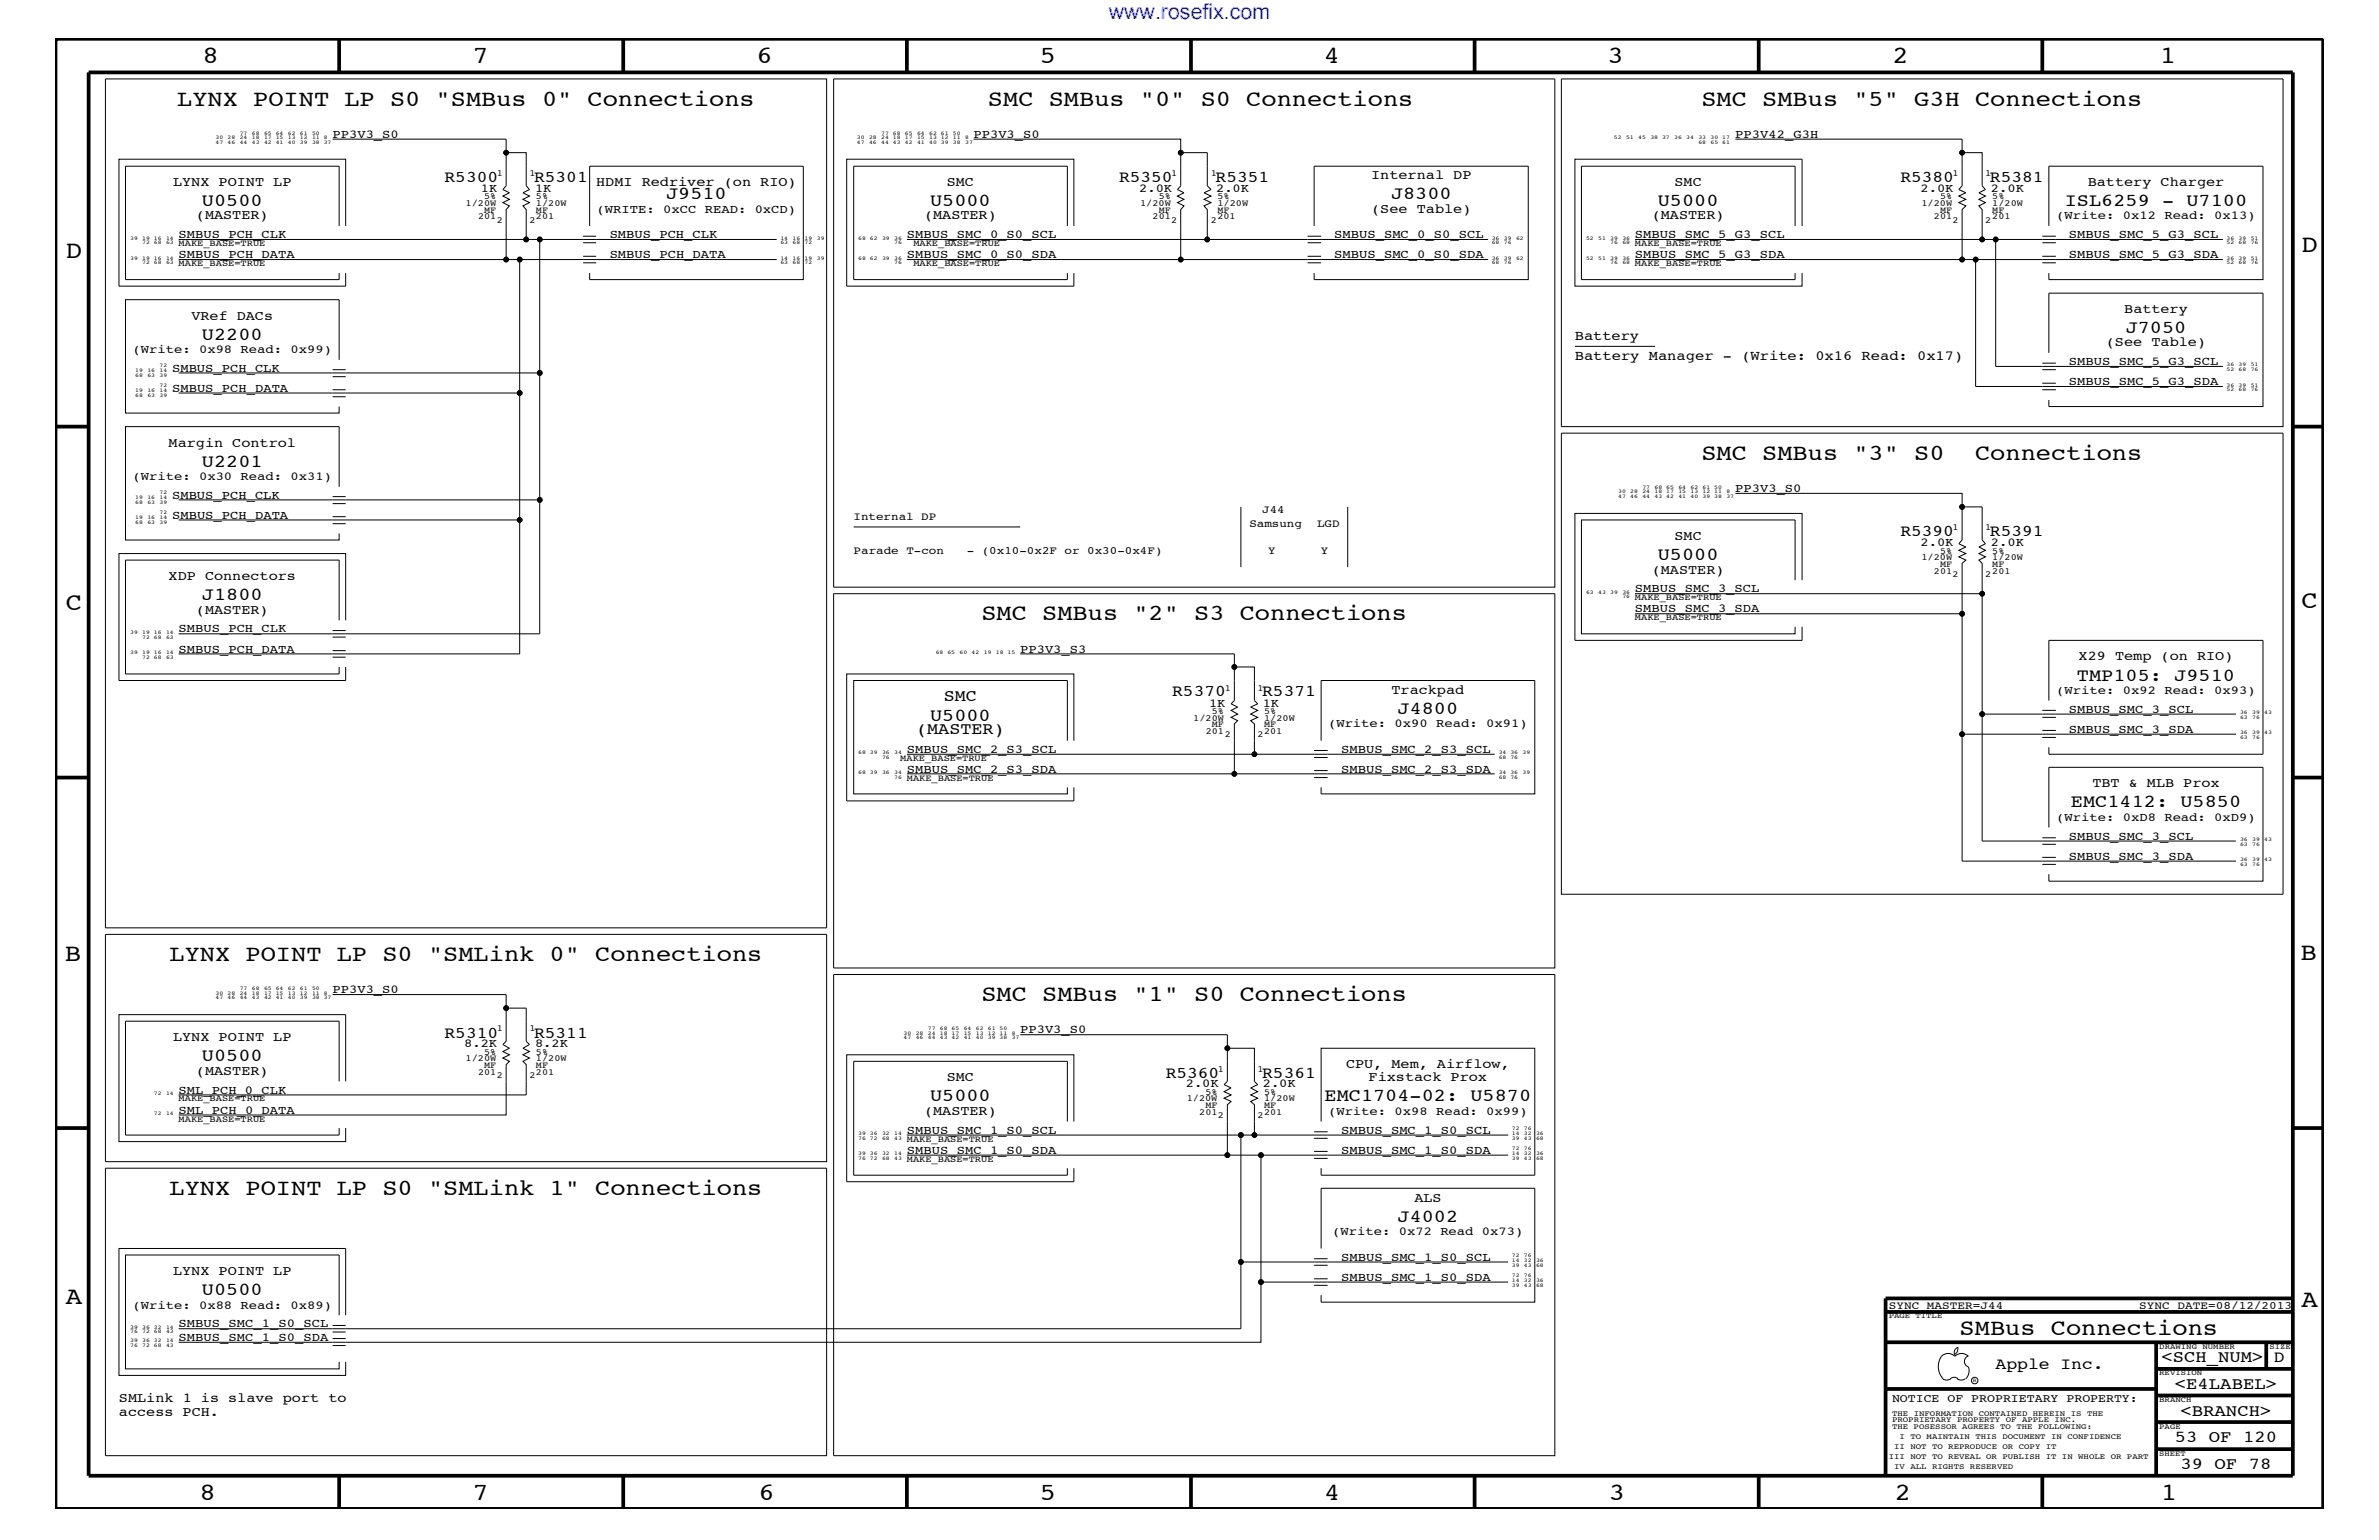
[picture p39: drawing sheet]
<svg xmlns="http://www.w3.org/2000/svg" width="432mm" height="279mm" viewBox="0 0 432 279" stroke-linecap="round" stroke-linejoin="round" font-family="sans-serif">
<defs><g id="words">
<g font-size="4.5">
<text x="36.7" y="11.5">8</text>
<text x="85.8" y="11.5">7</text>
<text x="137.3" y="11.5">6</text>
<text x="188.7" y="11.5">5</text>
<text x="240.3" y="11.5">4</text>
<text x="291.8" y="11.5">3</text>
<text x="343.5" y="11.5">2</text>
<text x="392" y="11.5">1</text>
<text x="11.9" y="46.8">D</text>
<text x="417.7" y="45.7">D</text>
<text x="11.9" y="110.6">C</text>
<text x="417.7" y="110.4">C</text>
<text x="11.8" y="174.3">B</text>
<text x="417.6" y="174.2">B</text>
<text x="11.9" y="236.7">A</text>
<text x="417.7" y="237.1">A</text>
<text x="36.2" y="272.1">8</text>
<text x="85.8" y="272.1">7</text>
<text x="137.7" y="272.1">6</text>
<text x="188.7" y="272.1">5</text>
<text x="240.4" y="272.1">4</text>
<text x="292" y="272.1">3</text>
<text x="343.9" y="272.1">2</text>
<text x="392.2" y="272.1">1</text>
</g>
<g font-size="4.1">
<text x="32.2" y="19.2">LYNX POINT LP S0 &quot;SMBus 0&quot; Connections</text>
<text x="179.3" y="19.2">SMC SMBus &quot;0&quot; S0 Connections</text>
<text x="308.8" y="19.2">SMC SMBus &quot;5&quot; G3H Connections</text>
<text x="308.8" y="83.5">SMC SMBus &quot;3&quot; S0</text>
<text x="358.5" y="83.5">Connections</text>
<text x="178.1" y="112.6">SMC SMBus &quot;2&quot; S3 Connections</text>
<text x="30.8" y="174.4">LYNX POINT LP S0 &quot;SMLink 0&quot; Connections</text>
<text x="178.1" y="181.6">SMC SMBus &quot;1&quot; S0 Connections</text>
<text x="30.8" y="216.9">LYNX POINT LP S0 &quot;SMLink 1&quot; Connections</text>
<text x="355.7" y="242.3">SMBus Connections</text>
</g>
<text font-size="3.9" fill="#00f" x="201.2" y="3.5">www.rosefix.com</text>
<g font-size="3.3">
<text x="36.7" y="37.4">U0500</text>
<text x="120.9" y="36.2">J9510</text>
<text x="168.8" y="37.4">U5000</text>
<text x="252.5" y="36.2">J8300</text>
<text x="300.9" y="37.4">U5000</text>
<text x="374.8" y="37.4">ISL6259 - U7100</text>
<text x="36.7" y="61.7">U2200</text>
<text x="385.8" y="60.4">J7050</text>
<text x="36.7" y="84.7">U2201</text>
<text x="300.9" y="101.6">U5000</text>
<text x="36.7" y="108.9">J1800</text>
<text x="377" y="123.5">TMP105: J9510</text>
<text x="168.8" y="130.8">U5000</text>
<text x="253.7" y="129.6">J4800</text>
<text x="375.9" y="146.5">EMC1412: U5850</text>
<text x="36.7" y="192.6">U0500</text>
<text x="168.8" y="199.8">U5000</text>
<text x="240.4" y="199.8">EMC1704-02: U5870</text>
<text x="253.7" y="221.7">J4002</text>
<text x="36.7" y="235">U0500</text>
</g>
<g font-size="3">
<text x="80.7" y="33">R5300</text>
<text x="96.9" y="33">R5301</text>
<text x="203.1" y="33">R5350</text>
<text x="220.6" y="33">R5351</text>
<text x="344.9" y="33">R5380</text>
<text x="361.2" y="33">R5381</text>
<text x="344.9" y="97.3">R5390</text>
<text x="361.2" y="97.3">R5391</text>
<text x="171.3" y="127.1">SMC</text>
<text x="212.8" y="126.4">R5370</text>
<text x="229.1" y="126.4">R5371</text>
<text x="166.3" y="133.2">(MASTER)</text>
<text x="80.7" y="188.2">R5310</text>
<text x="96.9" y="188.2">R5311</text>
<text x="211.6" y="195.5">R5360</text>
<text x="229.1" y="195.5">R5361</text>
<text x="362.2" y="248.4">Apple Inc.</text>
<text x="392.3" y="247.1">&lt;SCH_NUM&gt;</text>
<text x="394.8" y="252">&lt;E4LABEL&gt;</text>
<text x="412.7" y="247.1">D</text>
<text x="395.8" y="256.8">&lt;BRANCH&gt;</text>
<text x="394.8" y="261.6">53 OF 120</text>
<text x="395.8" y="266.6">39 OF 78</text>
</g>
<g font-size="2.5">
<text x="31.4" y="33.7">LYNX POINT LP</text>
<text x="108.2" y="33.7">HDMI Redriver (on RIO)</text>
<text x="171.9" y="33.7">SMC</text>
<text x="248.9" y="32.5">Internal DP</text>
<text x="304" y="33.7">SMC</text>
<text x="378.9" y="33.7">Battery Charger</text>
<text x="35.6" y="39.8">(MASTER)</text>
<text x="167.7" y="39.8">(MASTER)</text>
<text x="248.9" y="38.6">(See Table)</text>
<text x="299.8" y="39.8">(MASTER)</text>
<text x="34.8" y="58">VRef DACs</text>
<text x="385.6" y="56.8">Battery</text>
<text x="285.8" y="61.7">Battery</text>
<text x="285.8" y="65.3">Battery Manager - (Write: 0x16 Read: 0x17)</text>
<text x="382.2" y="62.9">(See Table)</text>
<text x="30.6" y="81.1">Margin Control</text>
<text x="304" y="98">SMC</text>
<text x="30.6" y="105.3">XDP Connectors</text>
<text x="299.8" y="104.1">(MASTER)</text>
<text x="35.6" y="111.4">(MASTER)</text>
<text x="377.3" y="119.8">X29 Temp (on RIO)</text>
<text x="252.6" y="125.9">Trackpad</text>
<text x="379.8" y="142.9">TBT &amp; MLB Prox</text>
<text x="31.4" y="188.9">LYNX POINT LP</text>
<text x="35.6" y="195">(MASTER)</text>
<text x="171.9" y="196.2">SMC</text>
<text x="244.3" y="193.7">CPU, Mem, Airflow,</text>
<text x="248.4" y="196.2">Fixstack Prox</text>
<text x="167.7" y="202.3">(MASTER)</text>
<text x="256.7" y="218">ALS</text>
<text x="31.4" y="231.3">LYNX POINT LP</text>
<text x="21.6" y="256.8">access PCH.</text>
<text x="21.6" y="254.4">SMLink 1 is slave port to</text>
</g>
<g font-size="2.2">
<text x="60.4" y="25">PP3V3_S0</text>
<text x="176.7" y="25">PP3V3_S0</text>
<text x="315" y="25">PP3V42_G3H</text>
<text x="87.3" y="34.8">1K</text>
<text x="97.1" y="34.8">1K</text>
<text x="206.8" y="34.8">2.0K</text>
<text x="220.7" y="34.8">2.0K</text>
<text x="348.6" y="34.8">2.0K</text>
<text x="361.4" y="34.8">2.0K</text>
<text x="108.3" y="38.6">(WRITE: 0xCC READ: 0xCD)</text>
<text x="373.2" y="39.8">(Write: 0x12 Read: 0x13)</text>
<text x="32.4" y="43.2">SMBUS_PCH_CLK</text>
<text x="32.4" y="46.8">SMBUS_PCH_DATA</text>
<text x="110.7" y="46.8">SMBUS_PCH_DATA</text>
<text x="110.7" y="43.2">SMBUS_PCH_CLK</text>
<text x="164.6" y="46.8">SMBUS_SMC_0_S0_SDA</text>
<text x="164.6" y="43.2">SMBUS_SMC_0_S0_SCL</text>
<text x="242.1" y="46.8">SMBUS_SMC_0_S0_SDA</text>
<text x="242.1" y="43.2">SMBUS_SMC_0_S0_SCL</text>
<text x="296.8" y="46.8">SMBUS_SMC_5_G3_SDA</text>
<text x="296.8" y="43.2">SMBUS_SMC_5_G3_SCL</text>
<text x="375.5" y="43.2">SMBUS_SMC_5_G3_SCL</text>
<text x="375.5" y="46.8">SMBUS_SMC_5_G3_SDA</text>
<text x="24" y="64">(Write: 0x98 Read: 0x99)</text>
<text x="31.2" y="71.1">SMBUS_PCH_DATA</text>
<text x="31.2" y="67.5">SMBUS_PCH_CLK</text>
<text x="375.5" y="69.9">SMBUS_SMC_5_G3_SDA</text>
<text x="375.5" y="66.2">SMBUS_SMC_5_G3_SCL</text>
<text x="24" y="87.1">(Write: 0x30 Read: 0x31)</text>
<text x="315" y="89.3">PP3V3_S0</text>
<text x="31.2" y="90.5">SMBUS_PCH_CLK</text>
<text x="31.2" y="94.2">SMBUS_PCH_DATA</text>
<text x="348.6" y="99.1">2.0K</text>
<text x="361.4" y="99.1">2.0K</text>
<text x="296.8" y="107.5">SMBUS_SMC_3_SCL</text>
<text x="296.8" y="111.1">SMBUS_SMC_3_SDA</text>
<text x="32.4" y="114.8">SMBUS_PCH_CLK</text>
<text x="32.4" y="118.4">SMBUS_PCH_DATA</text>
<text x="185.2" y="118.4">PP3V3_S3</text>
<text x="373.2" y="125.9">(Write: 0x92 Read: 0x93)</text>
<text x="219.5" y="128.2">1K</text>
<text x="229.2" y="128.2">1K</text>
<text x="241" y="131.9">(Write: 0x90 Read: 0x91)</text>
<text x="375.5" y="129.3">SMBUS_SMC_3_SCL</text>
<text x="164.6" y="136.6">SMBUS_SMC_2_S3_SCL</text>
<text x="243.4" y="136.6">SMBUS_SMC_2_S3_SCL</text>
<text x="375.5" y="133">SMBUS_SMC_3_SDA</text>
<text x="164.6" y="140.2">SMBUS_SMC_2_S3_SDA</text>
<text x="243.4" y="140.2">SMBUS_SMC_2_S3_SDA</text>
<text x="373.2" y="149">(Write: 0xD8 Read: 0xD9)</text>
<text x="375.5" y="152.3">SMBUS_SMC_3_SCL</text>
<text x="375.5" y="156">SMBUS_SMC_3_SDA</text>
<text x="60.4" y="180.2">PP3V3_S0</text>
<text x="84.2" y="190">8.2K</text>
<text x="97.1" y="190">8.2K</text>
<text x="185.2" y="187.5">PP3V3_S0</text>
<text x="215.2" y="197.3">2.0K</text>
<text x="229.2" y="197.3">2.0K</text>
<text x="32.4" y="202">SML_PCH_0_DATA</text>
<text x="32.4" y="198.4">SML_PCH_0_CLK</text>
<text x="241" y="202.3">(Write: 0x98 Read: 0x99)</text>
<text x="164.6" y="205.7">SMBUS_SMC_1_S0_SCL</text>
<text x="164.6" y="209.3">SMBUS_SMC_1_S0_SDA</text>
<text x="243.4" y="205.7">SMBUS_SMC_1_S0_SCL</text>
<text x="243.4" y="209.3">SMBUS_SMC_1_S0_SDA</text>
<text x="241.8" y="224.1">(Write: 0x72 Read 0x73)</text>
<text x="243.4" y="232.4">SMBUS_SMC_1_S0_SDA</text>
<text x="243.4" y="228.7">SMBUS_SMC_1_S0_SCL</text>
<text x="24" y="237.4">(Write: 0x88 Read: 0x89)</text>
<text x="32.4" y="240.8">SMBUS_SMC_1_S0_SCL</text>
<text x="32.4" y="243.3">SMBUS_SMC_1_S0_SDA</text>
</g>
<text font-size="2.1" x="343.4" y="254.4">NOTICE OF PROPRIETARY PROPERTY:</text>
<g font-size="2">
<text x="154.9" y="94.3">Internal DP</text>
<text x="226.8" y="95.6">Samsung</text>
<text x="229.1" y="93.2">J44</text>
<text x="239.1" y="95.6">LGD</text>
<text x="154.9" y="100.4">Parade T-con</text>
<text x="175.5" y="100.4">- (0x10-0x2F or 0x30-0x4F)</text>
<text x="230.2" y="100.4">Y</text>
<text x="239.7" y="100.4">Y</text>
<text x="342.8" y="237.4">SYNC_MASTER=J44</text>
<text x="388.3" y="237.4">SYNC_DATE=08/12/2013</text>
</g>
<g font-size="1.7">
<text x="90.2" y="31.9">1</text>
<text x="96.1" y="31.9">1</text>
<text x="212.6" y="31.9">1</text>
<text x="219.8" y="31.9">1</text>
<text x="354.4" y="31.9">1</text>
<text x="360.3" y="31.9">1</text>
<text x="84.5" y="37.4">1/20W</text>
<text x="86.8" y="39.8">201</text>
<text x="87.9" y="36.2">5%</text>
<text x="87.9" y="38.6">MF</text>
<text x="90.2" y="40.4">2</text>
<text x="96.1" y="40.4">2</text>
<text x="97.3" y="37.4">1/20W</text>
<text x="97.3" y="38.6">MF</text>
<text x="97.3" y="39.8">201</text>
<text x="97.3" y="36.2">5%</text>
<text x="206.9" y="37.4">1/20W</text>
<text x="209.2" y="39.8">201</text>
<text x="210.3" y="36.2">5%</text>
<text x="210.3" y="38.6">MF</text>
<text x="212.6" y="40.4">2</text>
<text x="219.8" y="40.4">2</text>
<text x="221" y="37.4">1/20W</text>
<text x="221" y="36.2">5%</text>
<text x="221" y="39.8">201</text>
<text x="221" y="38.6">MF</text>
<text x="348.7" y="37.4">1/20W</text>
<text x="351" y="39.8">201</text>
<text x="352.1" y="38.6">MF</text>
<text x="352.1" y="36.2">5%</text>
<text x="354.4" y="40.4">2</text>
<text x="360.3" y="40.4">2</text>
<text x="361.6" y="38.6">MF</text>
<text x="361.6" y="39.8">201</text>
<text x="361.6" y="36.2">5%</text>
<text x="361.6" y="37.4">1/20W</text>
<text x="32.4" y="44.6">MAKE_BASE=TRUE</text>
<text x="165.8" y="44.6">MAKE_BASE=TRUE</text>
<text x="296.8" y="44.6">MAKE_BASE=TRUE</text>
<text x="32.4" y="48.3">MAKE_BASE=TRUE</text>
<text x="165.8" y="48.3">MAKE_BASE=TRUE</text>
<text x="296.8" y="48.3">MAKE_BASE=TRUE</text>
<text x="348.7" y="101.6">1/20W</text>
<text x="352.1" y="100.4">5%</text>
<text x="354.4" y="96.2">1</text>
<text x="360.3" y="96.2">1</text>
<text x="361.6" y="100.4">5%</text>
<text x="361.6" y="101.6">1/20W</text>
<text x="351" y="104.1">201</text>
<text x="352.1" y="102.9">MF</text>
<text x="354.4" y="104.7">2</text>
<text x="360.3" y="104.7">2</text>
<text x="361.6" y="102.9">MF</text>
<text x="361.6" y="104.1">201</text>
<text x="296.8" y="112.6">MAKE_BASE=TRUE</text>
<text x="296.8" y="108.9">MAKE_BASE=TRUE</text>
<text x="222.3" y="125.3">1</text>
<text x="228.3" y="125.3">1</text>
<text x="216.6" y="130.8">1/20W</text>
<text x="220" y="131.9">MF</text>
<text x="220" y="129.6">5%</text>
<text x="229.4" y="131.9">MF</text>
<text x="229.4" y="129.6">5%</text>
<text x="229.4" y="130.8">1/20W</text>
<text x="218.9" y="133.2">201</text>
<text x="222.3" y="133.8">2</text>
<text x="228.3" y="133.8">2</text>
<text x="229.4" y="133.2">201</text>
<text x="163.4" y="138">MAKE_BASE=TRUE</text>
<text x="164.6" y="141.7">MAKE_BASE=TRUE</text>
<text x="87.9" y="191.4">5%</text>
<text x="90.2" y="187.1">1</text>
<text x="96.1" y="187.1">1</text>
<text x="97.3" y="191.4">5%</text>
<text x="84.5" y="192.6">1/20W</text>
<text x="86.8" y="195">201</text>
<text x="87.9" y="193.7">MF</text>
<text x="90.2" y="195.6">2</text>
<text x="96.1" y="195.6">2</text>
<text x="97.3" y="193.7">MF</text>
<text x="97.3" y="195">201</text>
<text x="97.3" y="192.6">1/20W</text>
<text x="221.1" y="194.4">1</text>
<text x="228.3" y="194.4">1</text>
<text x="32.4" y="203.5">MAKE_BASE=TRUE</text>
<text x="32.4" y="199.8">MAKE_BASE=TRUE</text>
<text x="215.4" y="199.8">1/20W</text>
<text x="217.7" y="202.3">201</text>
<text x="218.8" y="198.7">5%</text>
<text x="218.8" y="201">MF</text>
<text x="221.1" y="202.9">2</text>
<text x="228.3" y="202.9">2</text>
<text x="229.4" y="199.8">1/20W</text>
<text x="229.4" y="198.7">5%</text>
<text x="229.4" y="202.3">201</text>
<text x="229.4" y="201">MF</text>
<text x="164.6" y="207.1">MAKE_BASE=TRUE</text>
<text x="164.6" y="210.8">MAKE_BASE=TRUE</text>
</g>
<g font-size="1.4">
<text x="342.8" y="239.2">PAGE TITLE</text>
<text x="391.9" y="244.7">DRAWING NUMBER</text>
<text x="411.9" y="244.7">SIZE</text>
<text x="391.9" y="249.5">REVISION</text>
<text x="343.4" y="256.8">THE INFORMATION CONTAINED HEREIN IS THE</text>
<text x="391.9" y="254.4">BRANCH</text>
<text x="343.4" y="258">PROPRIETARY PROPERTY OF APPLE INC.</text>
<text x="343.4" y="259.3">THE POSESSOR AGREES TO THE FOLLOWING:</text>
<text x="343.8" y="262.9">II NOT TO REPRODUCE OR COPY IT</text>
<text x="344.8" y="261.1">I TO MAINTAIN THIS DOCUMENT IN CONFIDENCE</text>
<text x="391.9" y="259.3">PAGE</text>
<text x="342.8" y="264.7">III NOT TO REVEAL OR PUBLISH IT IN WHOLE OR PART</text>
<text x="343.8" y="266.6">IV ALL RIGHTS RESERVED</text>
<text x="391.9" y="264.1">SHEET</text>
</g>
<g font-size="1">
<text x="39.1" y="25.3">30</text>
<text x="39.1" y="26.2">47</text>
<text x="41.3" y="25.3">28</text>
<text x="41.3" y="26.2">46</text>
<text x="43.5" y="25.3">24</text>
<text x="43.5" y="24.4">77</text>
<text x="43.5" y="26.2">44</text>
<text x="45.7" y="25.3">18</text>
<text x="45.7" y="26.2">43</text>
<text x="45.7" y="24.4">68</text>
<text x="47.9" y="25.3">17 15</text>
<text x="47.9" y="24.4">65 64</text>
<text x="47.9" y="26.2">42 41</text>
<text x="52.2" y="25.3">13</text>
<text x="52.2" y="26.2">40</text>
<text x="52.2" y="24.4">62</text>
<text x="54.4" y="25.3">12</text>
<text x="54.4" y="26.2">39</text>
<text x="54.4" y="24.4">61</text>
<text x="56.6" y="25.3">11 8</text>
<text x="56.6" y="26.2">38 37</text>
<text x="56.6" y="24.4">50</text>
<text x="155.5" y="25.3">30</text>
<text x="155.5" y="26.2">47</text>
<text x="157.7" y="25.3">28</text>
<text x="157.7" y="26.2">46</text>
<text x="159.9" y="25.3">24 18</text>
<text x="159.9" y="24.4">77 68</text>
<text x="159.9" y="26.2">44 43</text>
<text x="164.3" y="25.3">17</text>
<text x="164.3" y="26.2">42</text>
<text x="164.3" y="24.4">65</text>
<text x="166.5" y="25.3">15</text>
<text x="166.5" y="24.4">64</text>
<text x="166.5" y="26.2">41</text>
<text x="168.7" y="25.3">13 12</text>
<text x="168.7" y="26.2">40 39</text>
<text x="168.7" y="24.4">62 61</text>
<text x="173" y="25.3">11</text>
<text x="173" y="26.2">38</text>
<text x="173" y="24.4">50</text>
<text x="175.2" y="25.3">8</text>
<text x="175.2" y="26.2">37</text>
<text x="292.9" y="25.3">52</text>
<text x="295.1" y="25.3">51</text>
<text x="297.3" y="25.3">45</text>
<text x="299.6" y="25.3">38 37</text>
<text x="303.9" y="25.3">36</text>
<text x="306.1" y="25.3">34</text>
<text x="308.3" y="25.3">33</text>
<text x="308.3" y="26.2">68</text>
<text x="310.5" y="25.3">30 17</text>
<text x="310.5" y="26.2">65 61</text>
<text x="23.6" y="43.5">39</text>
<text x="23.6" y="47.1">39</text>
<text x="25.8" y="43.5">19 16</text>
<text x="25.8" y="44.3">72 68</text>
<text x="25.8" y="47.1">19 16</text>
<text x="25.8" y="47.9">72 68</text>
<text x="30.1" y="43.5">14</text>
<text x="30.1" y="44.3">63</text>
<text x="30.1" y="47.1">14</text>
<text x="30.1" y="47.9">63</text>
<text x="141.6" y="47.1">14</text>
<text x="141.6" y="47.9">63</text>
<text x="141.6" y="43.5">14</text>
<text x="141.6" y="44.3">63</text>
<text x="143.8" y="47.1">16</text>
<text x="143.8" y="47.9">68</text>
<text x="143.8" y="43.5">16</text>
<text x="143.8" y="44.3">68</text>
<text x="146" y="47.1">19</text>
<text x="146" y="47.9">72</text>
<text x="146.1" y="43.5">19</text>
<text x="146.1" y="44.3">72</text>
<text x="148.3" y="47.1">39</text>
<text x="148.3" y="43.5">39</text>
<text x="155.8" y="47.1">68 62</text>
<text x="155.8" y="43.5">68 62</text>
<text x="160.1" y="47.1">39</text>
<text x="160.1" y="43.5">39</text>
<text x="162.3" y="47.1">36</text>
<text x="162.3" y="47.9">76</text>
<text x="162.3" y="43.5">36</text>
<text x="162.3" y="44.3">76</text>
<text x="270.8" y="43.5">36</text>
<text x="270.8" y="44.3">68</text>
<text x="270.8" y="47.1">36</text>
<text x="270.8" y="47.9">68</text>
<text x="273" y="43.5">39</text>
<text x="273" y="44.3">76</text>
<text x="273" y="47.1">39</text>
<text x="273" y="47.9">76</text>
<text x="275.2" y="43.5">62</text>
<text x="275.2" y="47.1">62</text>
<text x="287.9" y="47.1">52</text>
<text x="287.9" y="43.5">52</text>
<text x="290.1" y="47.1">51</text>
<text x="290.1" y="43.5">51</text>
<text x="292.3" y="47.1">39</text>
<text x="292.3" y="47.9">76</text>
<text x="292.3" y="43.5">39</text>
<text x="292.3" y="44.3">76</text>
<text x="294.5" y="47.1">36</text>
<text x="294.5" y="47.9">68</text>
<text x="294.5" y="43.5">36</text>
<text x="294.5" y="44.3">68</text>
<text x="404.1" y="43.5">36</text>
<text x="404.1" y="44.3">52</text>
<text x="404.1" y="47.1">36</text>
<text x="404.1" y="47.9">52</text>
<text x="406.3" y="43.5">39</text>
<text x="406.3" y="44.3">68</text>
<text x="406.3" y="47.1">39</text>
<text x="406.3" y="47.9">68</text>
<text x="408.5" y="43.5">51</text>
<text x="408.5" y="44.3">76</text>
<text x="408.5" y="47.1">51</text>
<text x="408.5" y="47.9">76</text>
<text x="24.6" y="71.1">19</text>
<text x="24.6" y="72">68</text>
<text x="24.6" y="67.5">19</text>
<text x="24.6" y="68.3">68</text>
<text x="26.8" y="71.1">16</text>
<text x="26.8" y="72">63</text>
<text x="26.8" y="67.5">16</text>
<text x="26.8" y="68.3">63</text>
<text x="29" y="71.1">14</text>
<text x="29" y="72">39</text>
<text x="29" y="70.2">72</text>
<text x="29" y="67.5">14</text>
<text x="29" y="68.3">39</text>
<text x="29" y="66.6">72</text>
<text x="404.1" y="70.1">36</text>
<text x="404.1" y="71">52</text>
<text x="404.1" y="66.5">36</text>
<text x="404.1" y="67.3">52</text>
<text x="406.3" y="70.1">39</text>
<text x="406.3" y="71">68</text>
<text x="406.3" y="66.5">39</text>
<text x="406.3" y="67.3">68</text>
<text x="408.5" y="70.1">51</text>
<text x="408.5" y="71">76</text>
<text x="408.5" y="66.5">51</text>
<text x="408.5" y="67.3">76</text>
<text x="29" y="89.6">72</text>
<text x="293.7" y="89.5">30</text>
<text x="295.9" y="89.5">28</text>
<text x="298.1" y="89.5">24</text>
<text x="298.1" y="88.7">77</text>
<text x="300.3" y="89.5">18 17</text>
<text x="300.3" y="88.7">68 65</text>
<text x="304.6" y="89.5">15</text>
<text x="304.6" y="88.7">64</text>
<text x="306.8" y="89.5">13</text>
<text x="306.8" y="88.7">62</text>
<text x="309" y="89.5">12 11</text>
<text x="309" y="88.7">61 50</text>
<text x="313.4" y="89.5">8</text>
<text x="24.6" y="94.2">19</text>
<text x="24.6" y="95">68</text>
<text x="24.6" y="90.5">19</text>
<text x="24.6" y="91.4">68</text>
<text x="26.8" y="94.2">16</text>
<text x="26.8" y="95">63</text>
<text x="26.8" y="90.5">16</text>
<text x="26.8" y="91.4">63</text>
<text x="29" y="94.2">14</text>
<text x="29" y="95">39</text>
<text x="29" y="93.2">72</text>
<text x="29" y="90.5">14</text>
<text x="29" y="91.4">39</text>
<text x="293.7" y="90.4">47</text>
<text x="295.9" y="90.4">46</text>
<text x="298.1" y="90.4">44</text>
<text x="300.3" y="90.4">43 42</text>
<text x="304.6" y="90.4">41</text>
<text x="306.8" y="90.4">40</text>
<text x="309" y="90.4">39 38</text>
<text x="313.4" y="90.4">37</text>
<text x="287.9" y="107.7">63</text>
<text x="290.1" y="107.7">43</text>
<text x="292.3" y="107.7">39</text>
<text x="294.5" y="107.7">36</text>
<text x="294.5" y="108.6">76</text>
<text x="23.6" y="115">39</text>
<text x="23.6" y="118.6">39</text>
<text x="25.8" y="115">19 16</text>
<text x="25.8" y="115.8">72 68</text>
<text x="25.8" y="118.6">19 16</text>
<text x="25.8" y="119.5">72 68</text>
<text x="30.1" y="115">14</text>
<text x="30.1" y="115.8">63</text>
<text x="30.1" y="118.6">14</text>
<text x="30.1" y="119.5">63</text>
<text x="169.8" y="118.6">68 65</text>
<text x="174.2" y="118.6">60</text>
<text x="176.4" y="118.6">42</text>
<text x="178.6" y="118.6">19</text>
<text x="180.8" y="118.6">18 15</text>
<text x="406.6" y="129.6">36</text>
<text x="406.6" y="130.4">63</text>
<text x="408.8" y="129.6">39</text>
<text x="408.8" y="130.4">76</text>
<text x="411" y="129.6">43</text>
<text x="155.8" y="136.8">68 39</text>
<text x="160.1" y="136.8">36</text>
<text x="160.1" y="137.7">76</text>
<text x="162.3" y="136.8">34</text>
<text x="272" y="136.8">34 36</text>
<text x="272" y="137.7">68 76</text>
<text x="276.4" y="136.8">39</text>
<text x="406.6" y="133.2">36</text>
<text x="406.6" y="134.1">63</text>
<text x="408.8" y="133.2">39</text>
<text x="408.8" y="134.1">76</text>
<text x="411" y="133.2">43</text>
<text x="155.8" y="140.4">68 39</text>
<text x="160.1" y="140.4">36</text>
<text x="162.3" y="140.4">34</text>
<text x="162.3" y="141.3">76</text>
<text x="272" y="140.4">34 36</text>
<text x="272" y="141.3">68 76</text>
<text x="276.4" y="140.4">39</text>
<text x="406.6" y="152.6">36</text>
<text x="406.6" y="153.4">63</text>
<text x="408.8" y="152.6">39</text>
<text x="408.8" y="153.4">76</text>
<text x="411" y="152.6">43</text>
<text x="406.6" y="156.2">36</text>
<text x="406.6" y="157.1">63</text>
<text x="408.8" y="156.2">39</text>
<text x="408.8" y="157.1">76</text>
<text x="411" y="156.2">43</text>
<text x="43.5" y="179.6">77</text>
<text x="45.7" y="179.6">68</text>
<text x="47.9" y="179.6">65 64</text>
<text x="52.2" y="179.6">62</text>
<text x="54.4" y="179.6">61</text>
<text x="56.6" y="179.6">50</text>
<text x="39.1" y="180.5">30</text>
<text x="39.1" y="181.3">47</text>
<text x="41.3" y="180.5">28</text>
<text x="41.3" y="181.3">46</text>
<text x="43.5" y="180.5">24</text>
<text x="43.5" y="181.3">44</text>
<text x="45.7" y="180.5">18</text>
<text x="45.7" y="181.3">43</text>
<text x="47.9" y="180.5">17 15</text>
<text x="47.9" y="181.3">42 41</text>
<text x="52.2" y="180.5">13</text>
<text x="52.2" y="181.3">40</text>
<text x="54.4" y="180.5">12</text>
<text x="54.4" y="181.3">39</text>
<text x="56.6" y="180.5">11 8</text>
<text x="56.6" y="181.3">38 37</text>
<text x="164" y="188.6">47</text>
<text x="164" y="187.7">30</text>
<text x="166.2" y="187.7">28</text>
<text x="166.2" y="188.6">46</text>
<text x="168.4" y="187.7">24</text>
<text x="168.4" y="188.6">44</text>
<text x="168.4" y="186.9">77</text>
<text x="170.6" y="188.6">43 42</text>
<text x="170.6" y="187.7">18 17</text>
<text x="170.6" y="186.9">68 65</text>
<text x="174.9" y="187.7">15</text>
<text x="174.9" y="188.6">41</text>
<text x="174.9" y="186.9">64</text>
<text x="177.1" y="188.6">40</text>
<text x="177.1" y="187.7">13</text>
<text x="177.1" y="186.9">62</text>
<text x="179.3" y="187.7">12 11</text>
<text x="179.3" y="188.6">39 38</text>
<text x="179.3" y="186.9">61 50</text>
<text x="183.6" y="187.7">8</text>
<text x="183.6" y="188.6">37</text>
<text x="27.9" y="202.3">72</text>
<text x="27.9" y="198.7">72</text>
<text x="30.1" y="202.3">14</text>
<text x="30.1" y="198.7">14</text>
<text x="155.8" y="205.9">39 36</text>
<text x="155.8" y="206.8">76 72</text>
<text x="155.8" y="209.6">39 36</text>
<text x="160.1" y="205.9">32</text>
<text x="160.1" y="206.8">68</text>
<text x="160.1" y="209.6">32</text>
<text x="162.3" y="205.9">14</text>
<text x="162.3" y="206.8">43</text>
<text x="162.3" y="209.6">14</text>
<text x="274.4" y="205.9">14</text>
<text x="274.4" y="206.8">39</text>
<text x="274.4" y="205">72</text>
<text x="274.4" y="209.6">14</text>
<text x="274.4" y="208.6">72</text>
<text x="276.6" y="205.9">32</text>
<text x="276.6" y="206.8">43</text>
<text x="276.6" y="205">76</text>
<text x="276.6" y="209.6">32</text>
<text x="276.6" y="208.6">76</text>
<text x="278.8" y="205.9">36</text>
<text x="278.8" y="206.8">68</text>
<text x="278.8" y="209.6">36</text>
<text x="155.8" y="210.4">76 72</text>
<text x="160.1" y="210.4">68</text>
<text x="162.3" y="210.4">43</text>
<text x="274.4" y="210.4">39</text>
<text x="276.6" y="210.4">43</text>
<text x="278.8" y="210.4">68</text>
<text x="274.4" y="229">14</text>
<text x="274.4" y="229.8">39</text>
<text x="274.4" y="228">72</text>
<text x="274.4" y="232.6">14</text>
<text x="274.4" y="233.5">39</text>
<text x="274.4" y="231.7">72</text>
<text x="276.6" y="229">32</text>
<text x="276.6" y="229.8">43</text>
<text x="276.6" y="228">76</text>
<text x="276.6" y="232.6">32</text>
<text x="276.6" y="233.5">43</text>
<text x="276.6" y="231.7">76</text>
<text x="278.8" y="229">36</text>
<text x="278.8" y="229.8">68</text>
<text x="278.8" y="232.6">36</text>
<text x="278.8" y="233.5">68</text>
<text x="23.6" y="241.1">39</text>
<text x="23.6" y="241.9">76</text>
<text x="23.6" y="243.5">39</text>
<text x="23.6" y="244.4">76</text>
<text x="25.8" y="241.1">36 32</text>
<text x="25.8" y="241.9">72 68</text>
<text x="25.8" y="243.5">36 32</text>
<text x="25.8" y="244.4">72 68</text>
<text x="30.1" y="241.1">14</text>
<text x="30.1" y="241.9">43</text>
<text x="30.1" y="243.5">14</text>
<text x="30.1" y="244.4">43</text>
<text x="358.1" y="250.7">R</text>
</g>
</g></defs>
<g fill="none" stroke="#000" stroke-width=".18">
<path d="M19.1 14.3h130.9v154h-130.9zM151.3 14.3h130.9v92.2h-130.9zM283.4 14.3h131v63.1h-131zM60.4 25.2h31.5v2.5M176.7 25.2h37.6v2.5h4.8v6l.7 .7-1.3 .6 1.3 .6-1.3 .6 1.3 .6-1.3 .6 .6 .6v5.4M214.3 27.7v6l-.6 .7 1.2 .6-1.2 .6 1.2 .6-1.2 .6 1.2 .6-.6 .6v9.1h-49.7M315 25.2h41.1v2.5h3.7v6l.6 .7-1.2 .6 1.2 .6-1.2 .6 1.2 .6-1.2 .6 .6 .6v5.4M356.1 27.7v6l-.6 .7 1.3 .6-1.3 .6 1.3 .6-1.3 .6 1.3 .6-.7 .6v9.1h2.5M32.4 43.4h108.6M32.4 47.1h59.5M61.6 41v-10.8h-38.8v20.5h38.8v-1.2M62.7 41v-12.1h-41.1v23h41.1v-2.4"/>
<path d="M94.3 47.1v24.2M95.5 43.4v-5.4l-.6-.6 1.2-.6-1.2-.6 1.2-.6-1.2-.6 1.2-.6-.6-.7v-6h-3.6v6l-.6 .7 1.2 .6-1.2 .6 1.2 .6-1.2 .6 1.2 .6-.6 .6v9.1h49.1M98 43.4v24.3M105.8 47.7h2.4M105.8 46.5h2.4M105.8 44h2.4M105.8 42.9h2.4M107 41v-10.8h38.8v20.5h-38.8v-1.2M164.6 43.4h105.5M193.7 41v-10.8h-38.8v20.5h38.8v-1.2M194.9 41v-12.1h-41.2v23h41.2v-2.4M214.3 47.1h55.8"/>
<path d="M237.3 47.7h2.5M237.3 46.5h2.5M237.3 44h2.5M237.3 42.9h2.5M238.5 41v-10.8h38.9v20.5h-38.9v-1.2M296.8 47.1h59.3M296.8 43.4h106.7M325.8 41v-10.8h-38.8v20.5h38.8v-1.2M327.1 41v-12.1h-41.2v23h41.2v-2.4M358.6 47.1h44.9M358.6 47.1v23h44.9M362.2 43.4v23.1h41.3"/>
<path d="M370.7 47.7h2.4M370.7 46.5h2.4M370.7 44h2.4M370.7 42.9h2.4M371.9 41v-10.8h38.8v20.5h-38.8v-1.2M32.4 67.7h65.6v47.3h-65.6M32.4 71.3h61.9v47.3h-61.9M60.4 70.7h2.3M60.4 67.1h2.3M60.4 72h2.3M60.4 68.3h2.3M61.6 65.3v-10.9h-38.8v20.5h38.8v-1.1"/>
<path d="M283.4 78.6h131v83.6h-131zM285.9 62.8h14.5M370.7 70.7h2.4M370.7 69.5h2.4M370.7 67.1h2.4M370.7 65.9h2.4M371.9 64v-10.8h38.8v20.6h-38.8v-1.2M32.4 94.3h61.9M32.4 90.7h65.6M60.4 95h2.3M60.4 93.7h2.3M60.4 91.4h2.3"/>
<path d="M60.4 90.1h2.3M61.6 88.3v-10.9h-38.8v20.6h38.8v-1.2M154.9 95.6h30.3M225.2 92v10.9M244.6 92v10.9M315 89.5h41.1v2.5h3.7v6l.6 .7-1.2 .5 1.2 .6-1.2 .6 1.2 .6-1.2 .6 .6 .6v50.4h46M356.1 92v6l-.6 .7 1.3 .5-1.3 .6 1.3 .6-1.3 .6 1.3 .6-.7 .6v31M60.4 115.6h2.3M60.4 114.4h2.3M60.4 119.2h2.3M60.4 118h2.3M61.6 112.5v-10.9h-38.8v20.7h38.8v-1.3"/>
<path d="M62.7 112.5v-12.1h-41.1v23.1h41.1v-2.5M151.3 107.7h130.9v67.9h-130.9zM185.2 118.6h38.8v2.4h3.7v6.1l.6 .6-1.3 .6 1.3 .6-1.3 .7 1.3 .6-1.3 .5 .7 .6v5.5M296.8 107.7h63M296.8 111.4h59.3M325.8 105.3v-11h-38.8v20.7h38.8v-1.3M327.1 105.3v-12.1h-41.2v23h41.2v-2.5M164.6 136.8h106.7M193.7 134.4v-10.9h-38.8v20.5h38.8v-1.1M194.9 134.4v-12.1h-41.2v23h41.2v-2.4M224 121v6.1l-.6 .6 1.2 .6-1.2 .6 1.2 .7-1.2 .6 1.2 .5-.6 .6v9.1h-59.4M238.5 137.4h2.5"/>
<path d="M238.5 136.2h2.5M238.5 139.8h2.5M239.8 134.4v-10.9h38.8v20.5h-38.8v-1.1M359.8 129.6h46M370.7 130.2h2.4M370.7 128.9h2.4M370.7 133.8h2.4M370.7 132.5h2.4M371.9 127.1v-10.9h38.8v20.6h-38.8v-1.2M405.8 133.2h-49.7v23h49.7M224 140.4h47.3M238.5 141.1h2.5"/>
<path d="M370.7 153.2h2.4M370.7 152h2.4M370.7 156.8h2.4M370.7 155.6h2.4M371.9 150.1v-10.9h38.8v20.7h-38.8v-1.3M19.1 169.5h130.9v41.3h-130.9zM151.3 176.8h130.9v87.3h-130.9zM60.4 180.4h31.5v8.5l-.6 .6 1.2 .7-1.2 .6 1.2 .6-1.2 .6 1.2 .6-.6 .5v9.2h-59.5M61.6 196.2v-10.9h-38.8v20.6h38.8v-1.2M62.7 196.2v-12.1h-41.1v23h41.1v-2.4M91.9 182.9h3.6v6l.6 .6-1.2 .7 1.2 .6-1.2 .6 1.2 .6-1.2 .6 .6 .5v5.6h-63.1M185.2 187.7h37.6v2.5"/>
<path d="M19.1 211.9h130.9v52.2h-130.9zM164.6 205.9h60.6M164.6 209.6h58.2M193.7 203.5v-10.9h-38.8v20.6h38.8v-1.3M194.9 203.5v-12.1h-41.2v23h41.2v-2.5M227.7 205.9h-2.5v23.1h48.5M227.7 205.9v-5.5l-.7-.6 1.3-.6-1.3-.5 1.3-.6-1.3-.7 1.3-.6-.6-.6v-6h-4.9v6l-.6 .6 1.2 .6-1.2 .7 1.2 .6-1.2 .5 1.2 .6-.6 .6v9.2h6.1M227.7 205.9h46M228.9 209.6h44.8M228.9 209.6v23M238.5 206.5h2.5M238.5 205.3h2.5"/>
<path d="M238.5 210.2h2.5M238.5 208.9h2.5M239.8 203.5v-13.3h38.8v23h-38.8v-1.3M61.6 238.6v-10.9h-38.8v20.7h38.8v-1.3M62.7 238.6v-12.1h-41.1v23h41.1v-2.4M225.2 229v12.1h-192.8M238.5 229.6h2.5M238.5 228.4h2.5M238.5 233.2h2.5M238.5 232h2.5M239.8 226.5v-10.9h38.8v20.6h-38.8v-1.2M273.7 232.6h-44.8v10.9h-196.5"/>
<path d="M60.4 241.7h2.3M60.4 240.5h2.3M60.4 244.1h2.3M60.4 242.8h2.3M352.4 246.1a1.69 1.69 0 0 1 2.4 0M352.4 246a3.3 3.3 0 0 0 .3 4.1M352.6 250.2l.7 .2 .7-.2M354 250.2l.7-.3 .7 .3M354.8 246.1a1.69 1.69 0 0 1 2.5 0M355.3 250.2l.7 .2 .7-.2M355.3 244.4l.1 .3a1.18 1.18 0 0 1-.6 1M355.4 244.4a.99 .99 0 0 0-.6 1.4"/>
<path d="M357.2 246a1.04 1.04 0 0 0-.6 1 1.04 1.04 0 0 0 .6 1M357.3 248l.1 .7a2.11 2.11 0 0 1-.6 1.5"/>
<circle cx="91.9" cy="27.7" r=".42"/>
<circle cx="214.3" cy="27.7" r=".42"/>
<circle cx="356.1" cy="27.7" r=".42"/>
<circle cx="91.9" cy="47.1" r=".42"/>
<circle cx="94.3" cy="47.1" r=".42"/>
<circle cx="95.5" cy="43.4" r=".42"/>
<circle cx="98" cy="43.4" r=".42"/>
<circle cx="214.3" cy="47.1" r=".42"/>
<circle cx="219.1" cy="43.4" r=".42"/>
<circle cx="356.1" cy="47.1" r=".42"/>
<circle cx="358.6" cy="47.1" r=".42"/>
<circle cx="359.8" cy="43.4" r=".42"/>
<circle cx="362.2" cy="43.4" r=".42"/>
<circle cx="94.3" cy="71.3" r=".42"/>
<circle cx="98" cy="67.7" r=".42"/>
<circle cx="94.3" cy="94.3" r=".42"/>
<circle cx="98" cy="90.7" r=".42"/>
<circle cx="356.1" cy="92" r=".42"/>
<circle cx="356.1" cy="111.4" r=".42"/>
<circle cx="359.8" cy="107.7" r=".42"/>
<circle cx="224" cy="121" r=".42"/>
<circle cx="227.7" cy="136.8" r=".42"/>
<circle cx="356.1" cy="133.2" r=".42"/>
<circle cx="359.8" cy="129.6" r=".42"/>
<circle cx="224" cy="140.4" r=".42"/>
<circle cx="91.9" cy="182.9" r=".42"/>
<circle cx="222.8" cy="190.2" r=".42"/>
<circle cx="222.8" cy="209.6" r=".42"/>
<circle cx="225.2" cy="205.9" r=".42"/>
<circle cx="227.7" cy="205.9" r=".42"/>
<circle cx="228.9" cy="209.6" r=".42"/>
<circle cx="225.2" cy="229" r=".42"/>
<circle cx="228.9" cy="232.6" r=".42"/>
<circle cx="358.4" cy="250.5" r=".59"/>
</g>
<g fill="none" stroke="#000" stroke-width=".68" stroke-linecap="butt">
<path d="M10.1 7h411.6v266.8h-411.6zM16.1 13.1h400.1v254.6h-400.1zM61.6 7v6.1M113.1 7v6.1M164.6 7v6.1M216.2 7v6.1M267.6 7v6.1M319.2 7v6.1M370.7 7v6.1M10.1 77.4h6M416.2 77.4h5.5M10.1 141.1h6"/>
<path d="M416.2 141.1h5.5M10.1 204.7h6M416.2 204.7h5.5M342.2 238h74M416.2 235.6h-74v32.1M342.2 252h49.2M342.2 243.5h74M391.4 248.4h24.8M391.4 243.5v24.2M391.4 258h24.8M391.4 253.2h24.8M411.3 243.5v4.9"/>
<path d="M61.6 267.7v6.1M113.1 267.7v6.1M164.6 267.7v6.1M216.2 268v5.8M267.6 267.7v6.1M319.2 267.7v6.1M370.7 267.7v6.1M391.4 262.9h24.8"/>
</g>
<g fill="#000">
<circle cx="91.9" cy="27.7" r=".42"/>
<circle cx="214.3" cy="27.7" r=".42"/>
<circle cx="356.1" cy="27.7" r=".42"/>
<circle cx="91.9" cy="47.1" r=".42"/>
<circle cx="94.3" cy="47.1" r=".42"/>
<circle cx="95.5" cy="43.5" r=".42"/>
<circle cx="98" cy="43.5" r=".42"/>
<circle cx="214.3" cy="47.1" r=".42"/>
<circle cx="219.1" cy="43.5" r=".42"/>
<circle cx="356.1" cy="47.1" r=".42"/>
<circle cx="358.6" cy="47.1" r=".42"/>
<circle cx="359.7" cy="43.5" r=".42"/>
<circle cx="362.2" cy="43.5" r=".42"/>
<circle cx="94.3" cy="71.3" r=".42"/>
<circle cx="98" cy="67.7" r=".42"/>
<circle cx="94.3" cy="94.3" r=".42"/>
<circle cx="98" cy="90.7" r=".42"/>
<circle cx="356.1" cy="92" r=".42"/>
<circle cx="356.1" cy="111.4" r=".42"/>
<circle cx="359.7" cy="107.7" r=".42"/>
<circle cx="224" cy="121" r=".42"/>
<circle cx="227.7" cy="136.8" r=".42"/>
<circle cx="356.1" cy="133.2" r=".42"/>
<circle cx="359.7" cy="129.6" r=".42"/>
<circle cx="224" cy="140.4" r=".42"/>
<circle cx="91.9" cy="182.9" r=".42"/>
<circle cx="222.8" cy="190.2" r=".42"/>
<circle cx="222.8" cy="209.6" r=".42"/>
<circle cx="225.2" cy="205.9" r=".42"/>
<circle cx="227.7" cy="205.9" r=".42"/>
<circle cx="228.9" cy="209.6" r=".42"/>
<circle cx="225.2" cy="229" r=".42"/>
<circle cx="228.9" cy="232.6" r=".42"/>
</g>
<use href="#words"/>
</svg>
